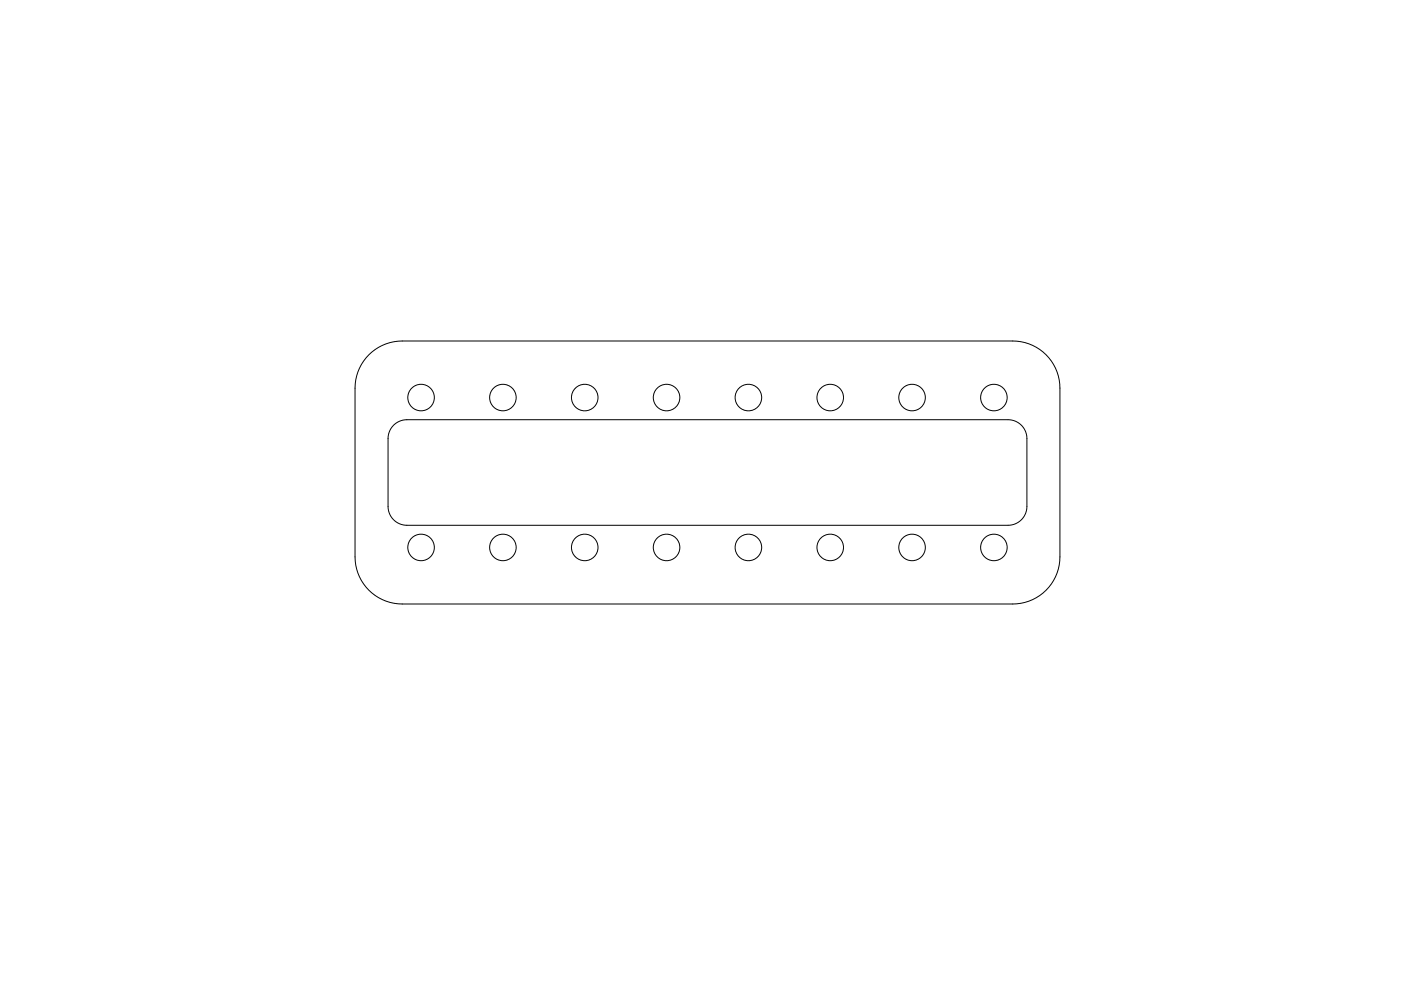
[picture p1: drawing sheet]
<svg xmlns="http://www.w3.org/2000/svg" width="297mm" height="210mm" viewBox="0 0 297 210" stroke-linecap="round" stroke-linejoin="round" font-family="sans-serif">
<g fill="none" stroke="#000" stroke-width=".21">
<path d="M78.2 75.3a10 10 0 0 1 7.1-3h129.4a10 10 0 0 1 10 10v35.8a10 10 0 0 1-10 10h-129.4a10 10 0 0 1-10-10v-35.8a10 10 0 0 1 2.9-7zM83.4 90.2a4 4 0 0 1 2.9-1.2h127.4a4 4 0 0 1 4 4v14.4a4 4 0 0 1-4 4h-127.4a4 4 0 0 1-4-4v-14.4a4 4 0 0 1 1.1-2.8z"/>
<circle cx="89.3" cy="84.3" r="2.81"/>
<circle cx="106.6" cy="84.3" r="2.81"/>
<circle cx="124" cy="84.3" r="2.81"/>
<circle cx="141.3" cy="84.3" r="2.81"/>
<circle cx="158.7" cy="84.3" r="2.81"/>
<circle cx="176" cy="84.3" r="2.81"/>
<circle cx="193.4" cy="84.3" r="2.81"/>
<circle cx="210.7" cy="84.3" r="2.81"/>
<circle cx="89.3" cy="116.1" r="2.81"/>
<circle cx="106.6" cy="116.1" r="2.81"/>
<circle cx="124" cy="116.1" r="2.81"/>
<circle cx="141.3" cy="116.1" r="2.81"/>
<circle cx="158.7" cy="116.1" r="2.81"/>
<circle cx="176" cy="116.1" r="2.81"/>
<circle cx="193.4" cy="116.1" r="2.81"/>
<circle cx="210.7" cy="116.1" r="2.81"/>
</g>
</svg>
